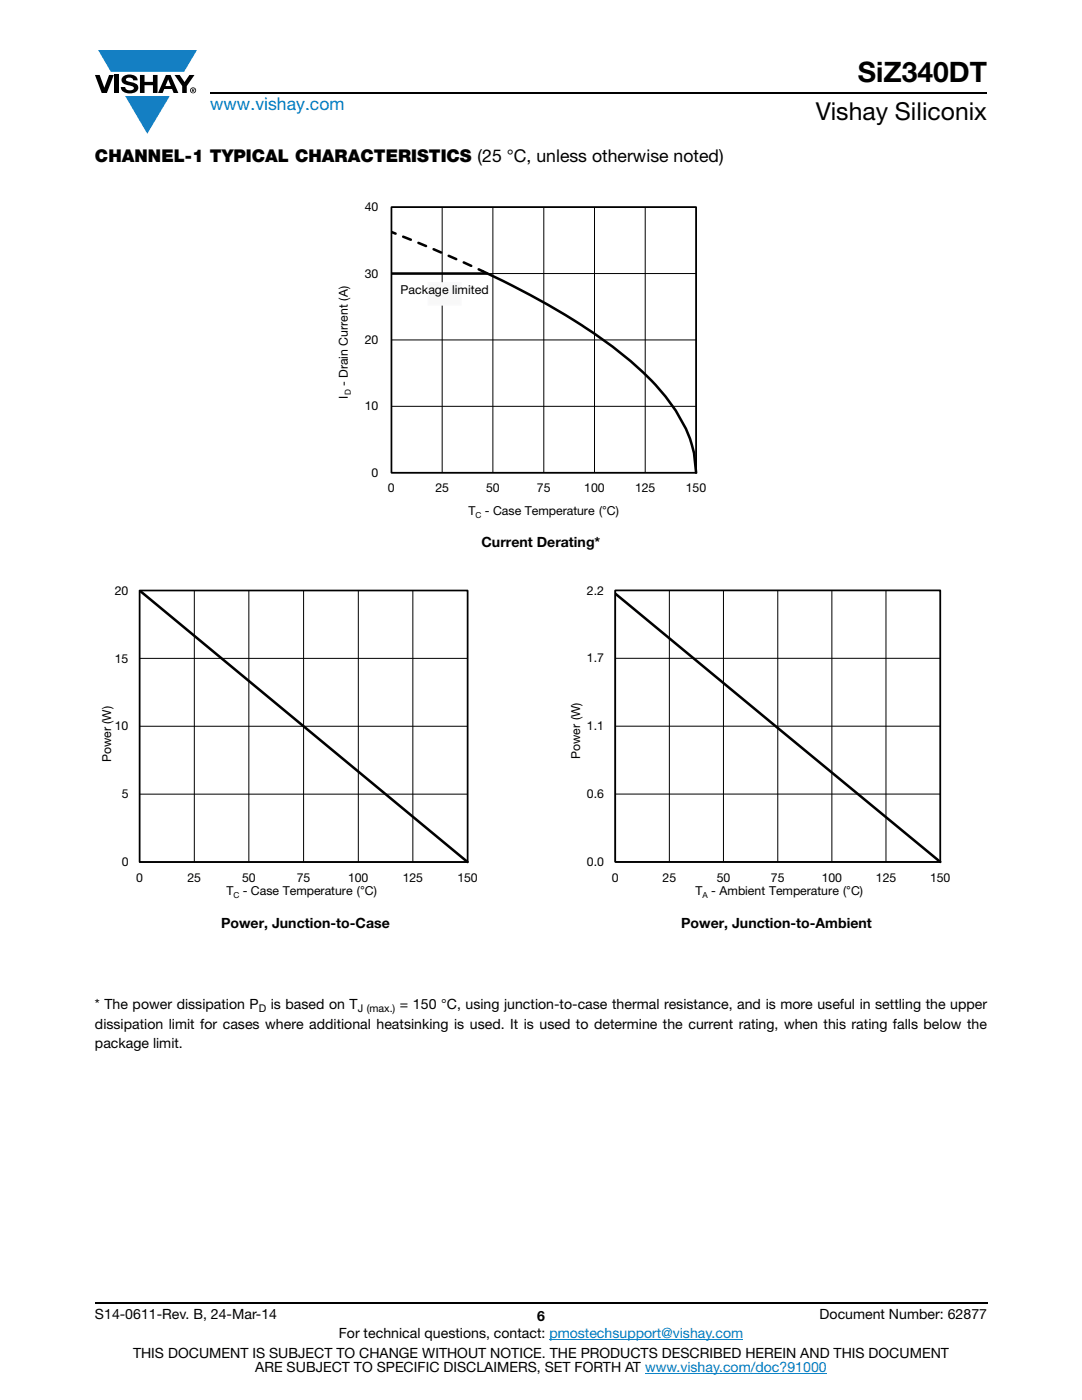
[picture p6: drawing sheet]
<svg xmlns="http://www.w3.org/2000/svg" width="216mm" height="279mm" viewBox="0 0 216 279" stroke-linecap="round" stroke-linejoin="round" font-family="sans-serif">
<defs><g id="words">
<text font-size="5.6" x="171.2" y="16.4">SiZ340DT</text>
<text font-size="4.9" x="162.8" y="24">Vishay Siliconix</text>
<text font-size="3.5" fill="#007ec4" x="42" y="21.9">www.vishay.com</text>
<text font-size="3.5" x="18.9" y="32.3">CHANNEL-1 TYPICAL CHARACTERISTICS (25 °C, unless otherwise noted)</text>
<g font-size="2.8">
<text x="96.1" y="109.1">Current Derating*</text>
<text x="44.1" y="185.3">Power, Junction-to-Case</text>
<text x="135.9" y="185.3">Power, Junction-to-Ambient</text>
<text x="18.9" y="201.4">* The power dissipation P</text>
<text x="54" y="201.4">is based on T</text>
<text x="79.8" y="201.4">= 150 °C, using junction-to-case thermal resistance, and is more useful in settling the upper</text>
<text x="18.9" y="205.3">dissipation limit for cases where additional heatsinking is used. It is used to determine the current rating, when this rating falls below the</text>
<text x="18.9" y="209.1">package limit.</text>
<text x="18.9" y="263.3">S14-0611-Rev. B, 24-Mar-14</text>
<text x="107.2" y="263.6">6</text>
<text x="163.6" y="263.3">Document Number: 62877</text>
<text x="67.6" y="267.1">For technical questions, contact: pmostechsupport@vishay.com</text>
<text x="26.5" y="271">THIS DOCUMENT IS SUBJECT TO CHANGE WITHOUT NOTICE. THE PRODUCTS DESCRIBED HEREIN AND THIS DOCUMENT</text>
<text x="50.9" y="273.8">ARE SUBJECT TO SPECIFIC DISCLAIMERS, SET FORTH AT www.vishay.com/doc?91000</text>
</g>
<g font-size="2.5">
<text x="72.8" y="42.2">40</text>
<text x="72.8" y="55.4">30</text>
<text x="79.9" y="58.7">Package limited</text>
<text x="72.8" y="68.7">20</text>
<text x="69.4" y="77.1" transform="rotate(-90 69.4 77.1)">- Drain Current (A)</text>
<text x="69.4" y="79.6" transform="rotate(-90 69.4 79.6)">I</text>
<text x="72.8" y="81.9">10</text>
<text x="74.2" y="95.2">0</text>
<text x="77.4" y="98.3">0</text>
<text x="86.9" y="98.3">25</text>
<text x="97" y="98.3">50</text>
<text x="107.1" y="98.3">75</text>
<text x="116.6" y="98.3">100</text>
<text x="126.7" y="98.3">125</text>
<text x="136.8" y="98.3">150</text>
<text x="93.5" y="102.8">T</text>
<text x="96.7" y="102.8">- Case Temperature (°C)</text>
<text x="22.9" y="118.7">20</text>
<text x="117.1" y="118.7">2.2</text>
<text x="22.9" y="132.2">15</text>
<text x="117.1" y="132.2">1.7</text>
<text x="22.9" y="145.8">10</text>
<text x="117.1" y="145.8">1.1</text>
<text x="22.2" y="152.2" transform="rotate(-90 22.2 152.2)">Power (W)</text>
<text x="115.8" y="151.5" transform="rotate(-90 115.8 151.5)">Power (W)</text>
<text x="24.3" y="159.3">5</text>
<text x="117.1" y="159.3">0.6</text>
<text x="24.3" y="172.9">0</text>
<text x="117.1" y="172.9">0.0</text>
<text x="27.2" y="176">0</text>
<text x="37.4" y="176">25</text>
<text x="45.2" y="178.7">T</text>
<text x="48.3" y="176">50</text>
<text x="48.4" y="178.7">- Case Temperature (°C)</text>
<text x="59.2" y="176">75</text>
<text x="69.5" y="176">100</text>
<text x="80.4" y="176">125</text>
<text x="91.3" y="176">150</text>
<text x="122.1" y="176">0</text>
<text x="132.2" y="176">25</text>
<text x="138.8" y="178.7">T</text>
<text x="141.9" y="178.7">- Ambient Temperature (°C)</text>
<text x="143" y="176">50</text>
<text x="153.8" y="176">75</text>
<text x="164" y="176">100</text>
<text x="174.8" y="176">125</text>
<text x="185.6" y="176">150</text>
</g>
<g font-size="2.1">
<text x="51.6" y="201.9">D</text>
<text x="71.4" y="201.9">J (max.)</text>
</g>
<g font-size="1.7">
<text x="70" y="78.9" transform="rotate(-90 70 78.9)">D</text>
<text x="94.9" y="103.4">C</text>
<text x="46.6" y="179.3">C</text>
<text x="140.2" y="179.3">A</text>
</g>
</g></defs>
<g fill="#147fc3">
<path d="M19.6 10h19.7l-2.6 4.3h-1.1h-13.5z"/>
<path d="M25 19.2h8.9l-4.5 7.5z"/>
</g>
<g fill="#000">
<path d="M18.9 15h1l.9 2.5 1-2.5h.9l-1.4 3.6h-1zM22.9 15h.9v3.6h-.9zM24.6 15.3a2.1 2.1 0 0 1 2.8 .3l.1 .4h-.9a.79 .79 0 0 0-.7-.5 .79 .79 0 0 0-.8 .4l.3 .3 1 .2a1.08 1.08 0 0 1 1.2 1 1.08 1.08 0 0 1-1.1 1.2 1.73 1.73 0 0 1-2.4-1.2h.9a.96 .96 0 0 0 .8 .6 .96 .96 0 0 0 .9-.4 1.31 1.31 0 0 0-1.2-.6 1.03 1.03 0 0 1-1.1-.6 1.03 1.03 0 0 1 .2-1.1zM27.9 15h.9v1.3h1.7v-1.3h.9v3.6h-.9v-1.6h-1.7v1.6h-.9zM34.8 15h1.1l.9 1.4 1-1.4h1l-1.5 2.2v1.4h-.9v-1.4z"/>
<path d="M33.6 15.9l.5 1.3h-1.1zM33.1 15l-1.6 3.6h1l.3-.8h1.5l.3 .8h1l-1.6-3.6z"/>
<path d="M38.4 17.8h.2v.2h-.2zM38.3 17.7v.7h.1v-.3l.4 .3-.2-.3 .2-.2-.1-.2z"/>
<path d="M38.1 18a.46 .46 0 0 1 .9 0 .46 .46 0 0 1-.9 0zM37.9 18a.6 .6 0 0 0 1.2 0 .6 .6 0 0 0-1.2 0z"/>
</g>
<path d="M42 18.6h155M18.9 260h178.1" fill="none" stroke="#000" stroke-width=".36"/>
<path d="M109.6 267.3h38.7M128.7 274h36.3" fill="none" stroke="#007ec4" stroke-width=".2"/>
<g fill="#fff">
<path d="M67.4 40.1h74.9v63.7h-74.9z"/>
<path d="M78.1 41.3h60.8v53.1h-60.8z"/>
</g>
<path d="M78.1 54.6h60.8M78.1 41.3h60.8v53h-60.8zM88.2 41.3v53M98.3 41.3v53M108.5 41.3v53M118.6 41.3v53M128.7 41.3v53M78.1 67.8h60.8M78.1 81.1h60.8" fill="none" stroke="#000" stroke-width=".2"/>
<path d="M78.1 41.3h60.8v53h-60.8z" fill="none" stroke="#000" stroke-width=".34"/>
<path d="M78.1 46.3l.8 .3M78.1 54.6h19.1M95.5 53.8l4.9 2.3a126.6 126.6 0 0 1 26.4 16.8l1 .9a37.2 37.2 0 0 1 9.9 13.7l.8 2.9 .4 3.9" fill="none" stroke="#000" stroke-width=".51"/>
<path d="M80.5 47.2l5.7 2.4 8.6 3.8" fill="none" stroke="#000" stroke-width=".51" stroke-dasharray="1.6 1.6"/>
<path d="M85.5 56.5h6.4v4.3h-6.4z" fill="#f8f8f8"/>
<path d="M85.5 56.5h6.4v4.3h-6.4z" fill="none" stroke="#f9f8fb" stroke-width=".35"/>
<g fill="#fff">
<path d="M20.1 116.6h75.9v63h-75.9z"/>
<path d="M27.9 117.8h65.4v54.3h-65.4z"/>
</g>
<path d="M27.9 117.8h65.4v54.2h-65.4zM38.8 117.8v54.2M49.7 117.8v54.2M60.6 117.8v54.2M71.5 117.8v54.2M82.4 117.8v54.2M27.9 131.4h65.4M27.9 158.5h65.4M27.9 144.9h65.4" fill="none" stroke="#000" stroke-width=".2"/>
<path d="M27.9 117.8h65.4v54.2h-65.4z" fill="none" stroke="#000" stroke-width=".34"/>
<path d="M27.9 117.8l65.4 54.2" fill="none" stroke="#000" stroke-width=".51"/>
<g fill="#fff">
<path d="M113.7 116.6h76.6v63h-76.6z"/>
<path d="M122.8 117.8h64.9v54.3h-64.9z"/>
</g>
<path d="M122.8 117.8h64.8v54.2h-64.8zM133.6 117.8v54.2M144.4 117.8v54.2M155.2 117.8v54.2M166 117.8v54.2M176.8 117.8v54.2M122.8 131.4h64.8M122.8 158.5h64.8M122.8 144.9h64.8" fill="none" stroke="#000" stroke-width=".2"/>
<path d="M122.8 117.8h64.8v54.2h-64.8z" fill="none" stroke="#000" stroke-width=".34"/>
<path d="M122.8 118.5l64.8 53.5" fill="none" stroke="#000" stroke-width=".51"/>
<use href="#words"/>
</svg>
